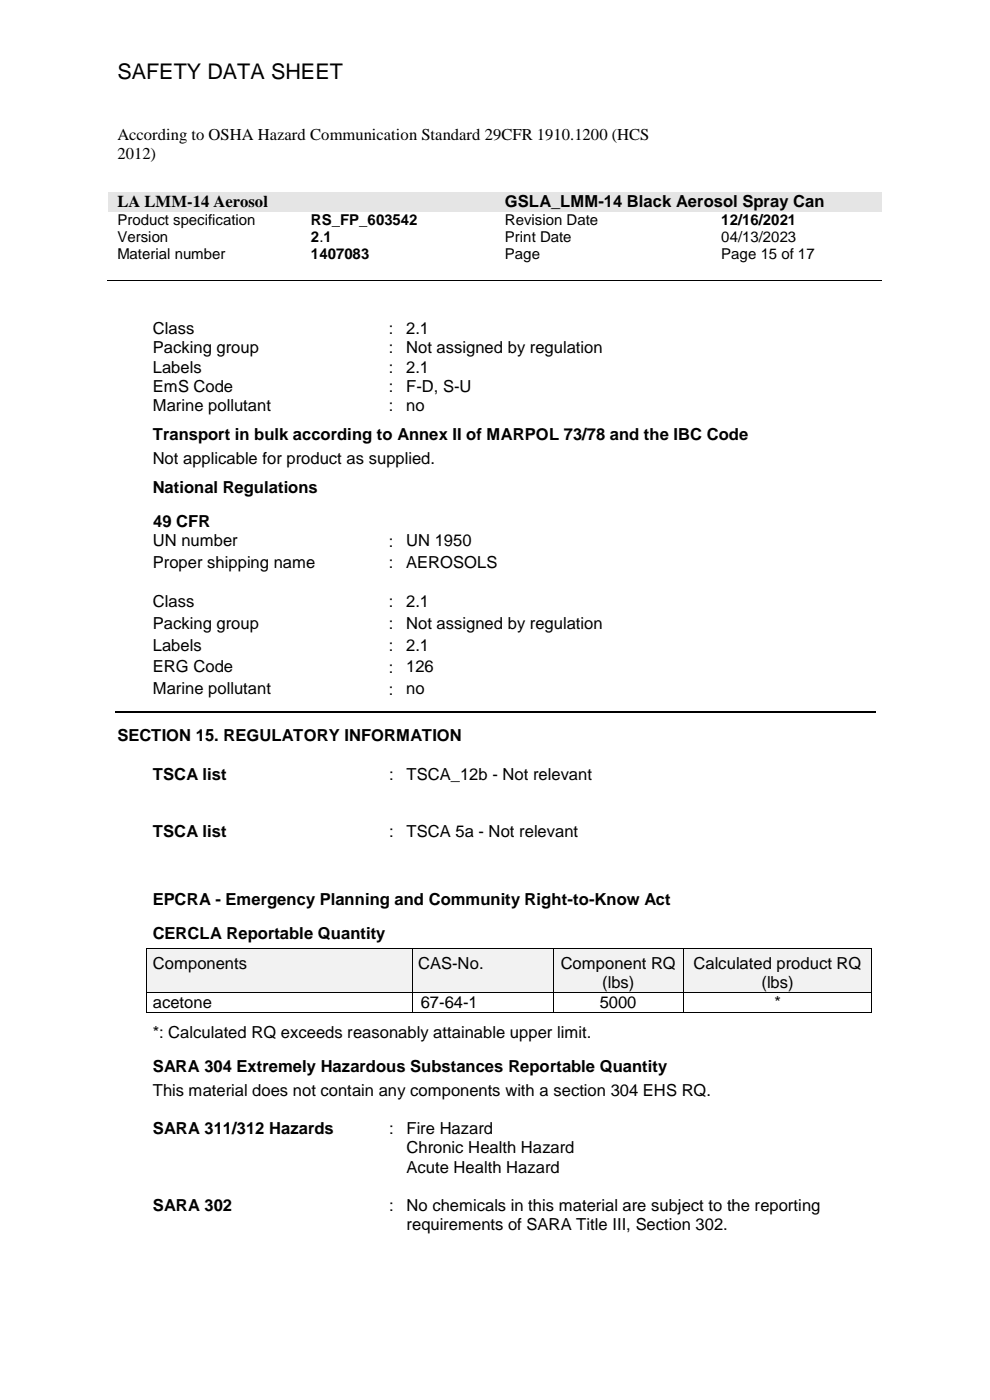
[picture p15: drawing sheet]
<svg xmlns="http://www.w3.org/2000/svg" width="210mm" height="297mm" viewBox="0 0 210 297" stroke-linecap="round" stroke-linejoin="round" font-family="sans-serif">
<defs><g id="words">
<text font-size="4.6" x="24.9" y="16.8">SAFETY DATA SHEET</text>
<g font-size="3.5">
<text x="24.9" y="29.8">According to OSHA Hazard Communication Standard 29CFR 1910.1200 (HCS</text>
<text x="24.9" y="33.8">2012)</text>
<text x="24.9" y="44">LA LMM-14 Aerosol</text>
<text x="107.1" y="43.9">GSLA_LMM-14 Black Aerosol Spray Can</text>
<text x="32.4" y="71">Class</text>
<text x="82.5" y="71">:</text>
<text x="86.2" y="71">2.1</text>
<text x="32.4" y="75">Packing group</text>
<text x="82.5" y="75">:</text>
<text x="86.2" y="75">Not assigned by regulation</text>
<text x="32.4" y="79">Labels</text>
<text x="32.4" y="83.1">EmS Code</text>
<text x="82.5" y="79">:</text>
<text x="82.5" y="83.1">:</text>
<text x="86.2" y="79">2.1</text>
<text x="86.2" y="83.1">F-D, S-U</text>
<text x="32.4" y="87.2">Marine pollutant</text>
<text x="82.5" y="87.2">:</text>
<text x="86.2" y="87.2">no</text>
<text x="32.4" y="93.3">Transport in bulk according to Annex II of MARPOL 73/78 and the IBC Code</text>
<text x="32.4" y="98.5">Not applicable for product as supplied.</text>
<text x="32.4" y="104.6">National Regulations</text>
<text x="32.5" y="111.8">49 CFR</text>
<text x="32.4" y="115.9">UN number</text>
<text x="82.5" y="116">:</text>
<text x="86.2" y="115.9">UN 1950</text>
<text x="32.4" y="120.6">Proper shipping name</text>
<text x="82.5" y="120.6">:</text>
<text x="86.2" y="120.6">AEROSOLS</text>
<text x="32.4" y="128.7">Class</text>
<text x="82.5" y="128.8">:</text>
<text x="86.2" y="128.7">2.1</text>
<text x="32.4" y="133.4">Packing group</text>
<text x="82.5" y="133.4">:</text>
<text x="86.2" y="133.4">Not assigned by regulation</text>
<text x="32.4" y="138">Labels</text>
<text x="32.4" y="142.7">ERG Code</text>
<text x="82.5" y="138.1">:</text>
<text x="82.5" y="142.7">:</text>
<text x="86.2" y="138">2.1</text>
<text x="86.2" y="142.7">126</text>
<text x="32.4" y="147.3">Marine pollutant</text>
<text x="82.5" y="147.4">:</text>
<text x="86.2" y="147.3">no</text>
<text x="24.9" y="157.2">SECTION 15. REGULATORY INFORMATION</text>
<text x="32.4" y="165.5">TSCA list</text>
<text x="82.5" y="165.5">:</text>
<text x="86.3" y="165.5">TSCA_12b - Not relevant</text>
<text x="32.4" y="177.7">TSCA list</text>
<text x="82.5" y="177.7">:</text>
<text x="86.3" y="177.7">TSCA 5a - Not relevant</text>
<text x="32.4" y="191.9">EPCRA - Emergency Planning and Community Right-to-Know Act</text>
<text x="32.4" y="199.2">CERCLA Reportable Quantity</text>
<text x="32.4" y="205.6">Components</text>
<text x="88.7" y="205.6">CAS-No.</text>
<text x="118.9" y="205.6">Component RQ</text>
<text x="127.7" y="209.6">(lbs)</text>
<text x="147.1" y="205.6">Calculated product RQ</text>
<text x="161.5" y="209.6">(lbs)</text>
<text x="32.4" y="213.9">acetone</text>
<text x="89.3" y="213.9">67-64-1</text>
<text x="127.2" y="213.9">5000</text>
<text x="164.3" y="213.9">*</text>
<text x="32.4" y="220.2">*: Calculated RQ exceeds reasonably attainable upper limit.</text>
<text x="32.4" y="227.4">SARA 304 Extremely Hazardous Substances Reportable Quantity</text>
<text x="32.4" y="232.6">This material does not contain any components with a section 304 EHS RQ.</text>
<text x="32.4" y="240.6">SARA 311/312 Hazards</text>
<text x="82.5" y="240.7">:</text>
<text x="86.3" y="240.7">Fire Hazard</text>
<text x="86.3" y="244.7">Chronic Health Hazard</text>
<text x="86.3" y="248.8">Acute Health Hazard</text>
<text x="32.4" y="256.9">SARA 302</text>
<text x="82.5" y="256.9">:</text>
<text x="86.3" y="256.9">No chemicals in this material are subject to the reporting</text>
<text x="86.3" y="261">requirements of SARA Title III, Section 302.</text>
</g>
<g font-size="3.2">
<text x="24.9" y="47.8">Product specification</text>
<text x="66" y="47.7">RS_FP_603542</text>
<text x="107.1" y="47.8">Revision Date</text>
<text x="153" y="47.7">12/16/2021</text>
<text x="24.9" y="51.4">Version</text>
<text x="66" y="51.3">2.1</text>
<text x="107.1" y="51.4">Print Date</text>
<text x="153" y="51.4">04/13/2023</text>
<text x="24.9" y="55">Material number</text>
<text x="66" y="55">1407083</text>
<text x="107.1" y="55">Page</text>
<text x="153" y="55">Page 15 of 17</text>
</g>
</g></defs>
<g fill="#e5e5e5">
<path d="M23 40.7h82.2v4.1h-82.2z" fill-rule="evenodd"/>
<path d="M24.9 40.7h78.4v4.1h-78.4z" fill-rule="evenodd"/>
<path d="M105.2 40.7h81.9v4.1h-81.9z" fill-rule="evenodd"/>
<path d="M107.1 40.7h78.1v4.1h-78.1z" fill-rule="evenodd"/>
</g>
<path d="M22.7 59.5h164.4" fill="none" stroke="#000" stroke-width=".21"/>
<g fill="#000">
<path d="M63.8 59.4h.2v.2h-.2z" fill-rule="evenodd"/>
<path d="M104.9 59.4h.2v.2h-.2z" fill-rule="evenodd"/>
<path d="M150.9 59.4h.1v.2h-.1z" fill-rule="evenodd"/>
</g>
<path d="M24.4 151h161.3" fill="none" stroke="#000" stroke-width=".25"/>
<g fill="#f2f2f2">
<path d="M31.3 201.2h56v9.2h-56z" fill-rule="evenodd"/>
<path d="M32.4 201.2h53.8v5.2h-53.8z" fill-rule="evenodd"/>
<path d="M87.5 201.2h29.9v9.2h-29.9z" fill-rule="evenodd"/>
<path d="M88.7 201.2h27.5v5.2h-27.5z" fill-rule="evenodd"/>
<path d="M117.5 201.2h27.3v9.2h-27.3z" fill-rule="evenodd"/>
<path d="M118.7 201.2h25v5.2h-25z" fill-rule="evenodd"/>
<path d="M118.7 206.4h25v4h-25z" fill-rule="evenodd"/>
<path d="M145 201.2h39.9v9.2h-39.9z" fill-rule="evenodd"/>
<path d="M146.2 201.2h37.5v5.2h-37.5z" fill-rule="evenodd"/>
<path d="M146.2 206.4h37.5v4h-37.5z" fill-rule="evenodd"/>
</g>
<g fill="#000">
<path d="M31.1 201.1h.2v.1h-.2z" fill-rule="evenodd"/>
<path d="M31.1 201.1h.2v.1h-.2z" fill-rule="evenodd"/>
<path d="M31.1 210.4h.2v.2h-.2z" fill-rule="evenodd"/>
<path d="M31.1 210.4h.2v.2h-.2z" fill-rule="evenodd"/>
<path d="M31.1 214.7h.2v.1h-.2z" fill-rule="evenodd"/>
<path d="M31.1 214.7h.2v.1h-.2z" fill-rule="evenodd"/>
<path d="M87.4 201.1h.1v.1h-.1z" fill-rule="evenodd"/>
<path d="M87.4 210.4h.1v.2h-.1z" fill-rule="evenodd"/>
<path d="M87.4 214.7h.1v.1h-.1z" fill-rule="evenodd"/>
<path d="M117.3 201.1h.2v.1h-.2z" fill-rule="evenodd"/>
<path d="M117.3 210.4h.2v.2h-.2z" fill-rule="evenodd"/>
<path d="M117.3 214.7h.2v.1h-.2z" fill-rule="evenodd"/>
<path d="M144.8 201.1h.2v.1h-.2z" fill-rule="evenodd"/>
<path d="M144.8 210.4h.2v.2h-.2z" fill-rule="evenodd"/>
<path d="M144.8 214.7h.2v.1h-.2z" fill-rule="evenodd"/>
<path d="M184.9 201.1h.1v.1h-.1z" fill-rule="evenodd"/>
<path d="M184.9 201.1h.1v.1h-.1z" fill-rule="evenodd"/>
<path d="M184.9 210.4h.1v.2h-.1z" fill-rule="evenodd"/>
<path d="M184.9 210.4h.1v.2h-.1z" fill-rule="evenodd"/>
<path d="M184.9 214.7h.1v.1h-.1z" fill-rule="evenodd"/>
<path d="M184.9 214.7h.1v.1h-.1z" fill-rule="evenodd"/>
</g>
<g fill="none" stroke="#000" stroke-width=".21">
<path d="M31.2 201.2v9.2M31.2 210.6v4.1M31.3 201.2h56M31.3 210.5h56M31.3 214.7h56M87.4 201.2v9.2M87.4 210.6v4.1M87.5 201.2h29.8M87.5 210.5h29.8M87.5 214.7h29.8M117.4 201.2v9.2M117.4 210.6v4.1"/>
<path d="M117.5 201.2h27.3M117.5 210.5h27.3M117.5 214.7h27.3M144.9 201.2v9.2M144.9 210.6v4.1M145 201.2h39.9M145 210.5h39.9M145 214.7h39.9M184.9 201.2v9.2M184.9 210.6v4.1"/>
</g>
<use href="#words"/>
</svg>
